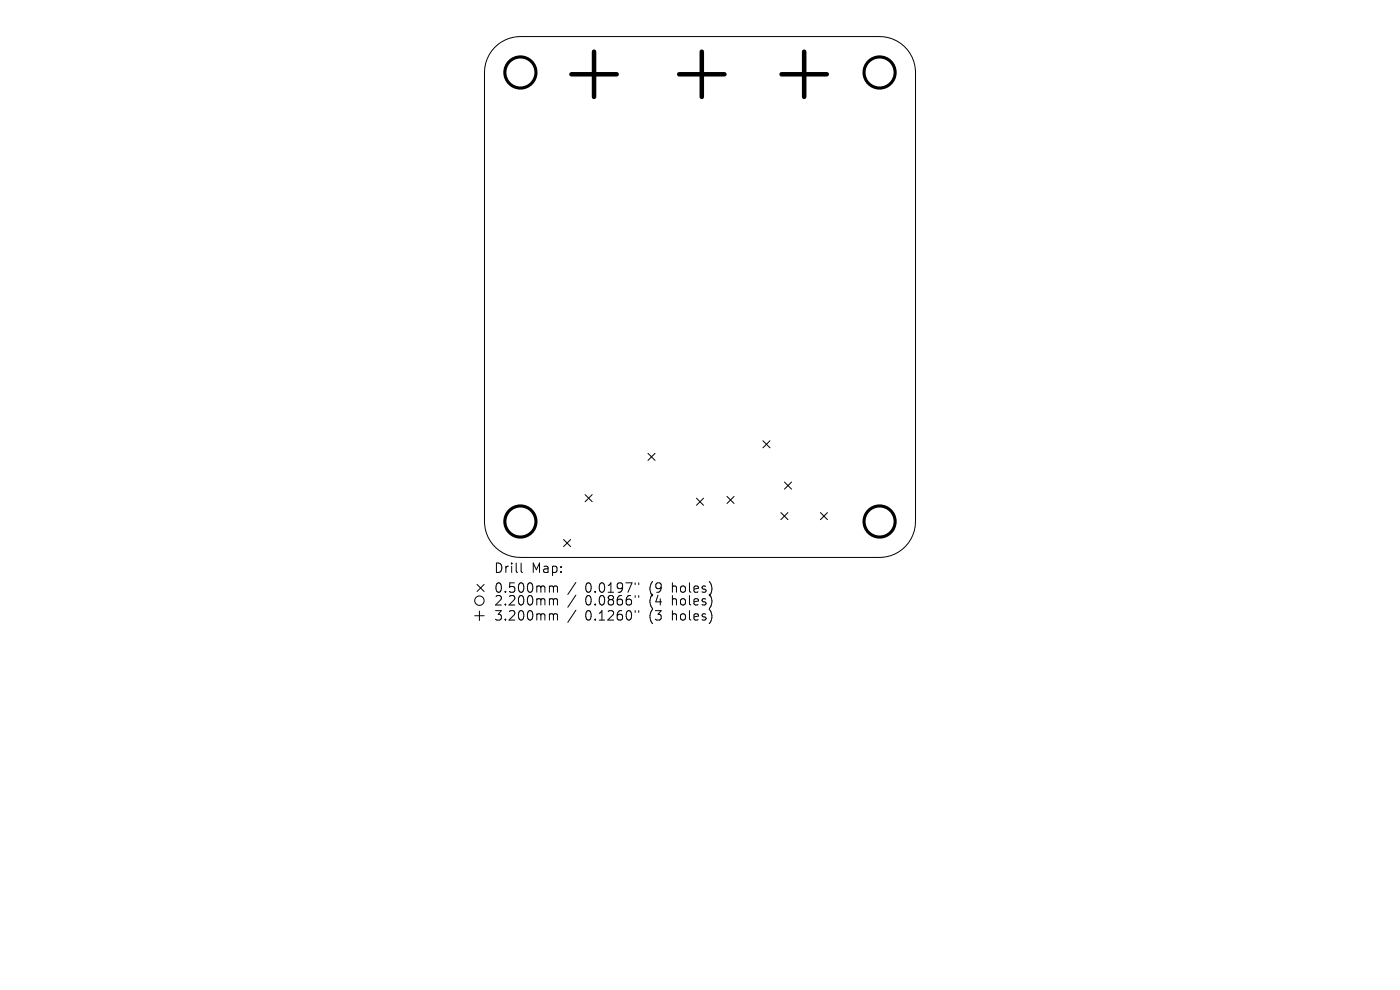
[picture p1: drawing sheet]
<svg xmlns="http://www.w3.org/2000/svg" width="297mm" height="210mm" viewBox="0 0 297 210" stroke-linecap="round" stroke-linejoin="round" font-family="sans-serif">
<defs><g id="words">
<g font-size="2.8">
<text x="104.7" y="121.8">Drill</text>
<text x="112.7" y="121.8">Map:</text>
<text x="104.7" y="126">0.500mm</text>
<text x="104.7" y="128.7">2.200mm</text>
<text x="104.7" y="131.9">3.200mm</text>
<text x="124.2" y="126">0.0197&quot;</text>
<text x="124.2" y="128.7">0.0866&quot;</text>
<text x="124.2" y="131.9">0.1260&quot;</text>
<text x="137.9" y="126">(9</text>
<text x="137.9" y="128.7">(4</text>
<text x="137.9" y="131.9">(3</text>
<text x="142.8" y="126">holes)</text>
<text x="142.8" y="128.7">holes)</text>
<text x="142.8" y="131.9">holes)</text>
</g>
</g></defs>
<g fill="none" stroke="#000" stroke-width=".21">
<path d="M104.8 10.2a7.6 7.6 0 0 1 5.6-2.4h76.2a7.6 7.6 0 0 1 7.6 7.6v95.2a7.6 7.6 0 0 1-7.6 7.6h-76.2a7.6 7.6 0 0 1-7.6-7.6v-95.2a7.6 7.6 0 0 1 2-5.2zM137.5 96.2l1.5 1.5M139 96.2l-1.5 1.5M161.8 93.5l1.5 1.5M163.3 93.5l-1.5 1.5M110.6 119.4v1.8l.2 .2M119.6 114.4l1.5 1.5M121.1 114.4l-1.5 1.5M124.1 104.9l1.5 1.5M125.6 104.9l-1.5 1.5M147.8 105.7l1.5 1.5M149.3 105.7l-1.5 1.5"/>
<path d="M154.2 105.3l1.5 1.5M155.7 105.3l-1.5 1.5M165.7 108.7l1.5 1.5M166.4 102.3l1.5 1.5M167.2 108.7l-1.5 1.5M167.9 102.3l-1.5 1.5M174 108.7l1.5 1.5M175.5 108.7l-1.5 1.5M100.7 130.6h2M101.2 124l1.5 1.5M101.7 129.6v2M102.7 124l-1.5 1.5"/>
<path d="M116.8 124.3l.5 .1 .1 .2M116.8 127l.5 .1 .1 .2M116.8 130.2h.3l.3 .3M117.4 124.6l.3-.3 .5 .1 .1 1.2M117.4 124.6v1M117.4 127.3v1M117.4 130.5v1M117.4 127.3l.3-.3 .5 .1 .1 1.2M117.4 130.5l.3-.3 .5 .1 .1 1.2M122.2 123.5l-1.7 2.6M122.2 126.2l-1.7 2.6M122.2 129.4l-1.7 2.6"/>
<path d="M134.7 123.6v.4M134.7 126.3v.4M134.7 129.5v.4M135.5 123.6v.4M135.5 126.3v.4M135.5 129.5v.4"/>
<circle cx="101.7" cy="127.4" r="1"/>
</g>
<g fill="none" stroke="#000" stroke-width=".66">
<circle cx="110.4" cy="15.4" r="3.3"/>
<circle cx="186.6" cy="15.4" r="3.3"/>
<circle cx="110.4" cy="110.6" r="3.3"/>
<circle cx="186.6" cy="110.6" r="3.3"/>
</g>
<path d="M121.2 15.8h9.6M126 11v9.6M144.1 15.8h9.6M148.9 11v9.6M165.8 15.8h9.6M170.6 11v9.6" fill="none" stroke="#000" stroke-width=".96"/>
<use href="#words"/>
</svg>
